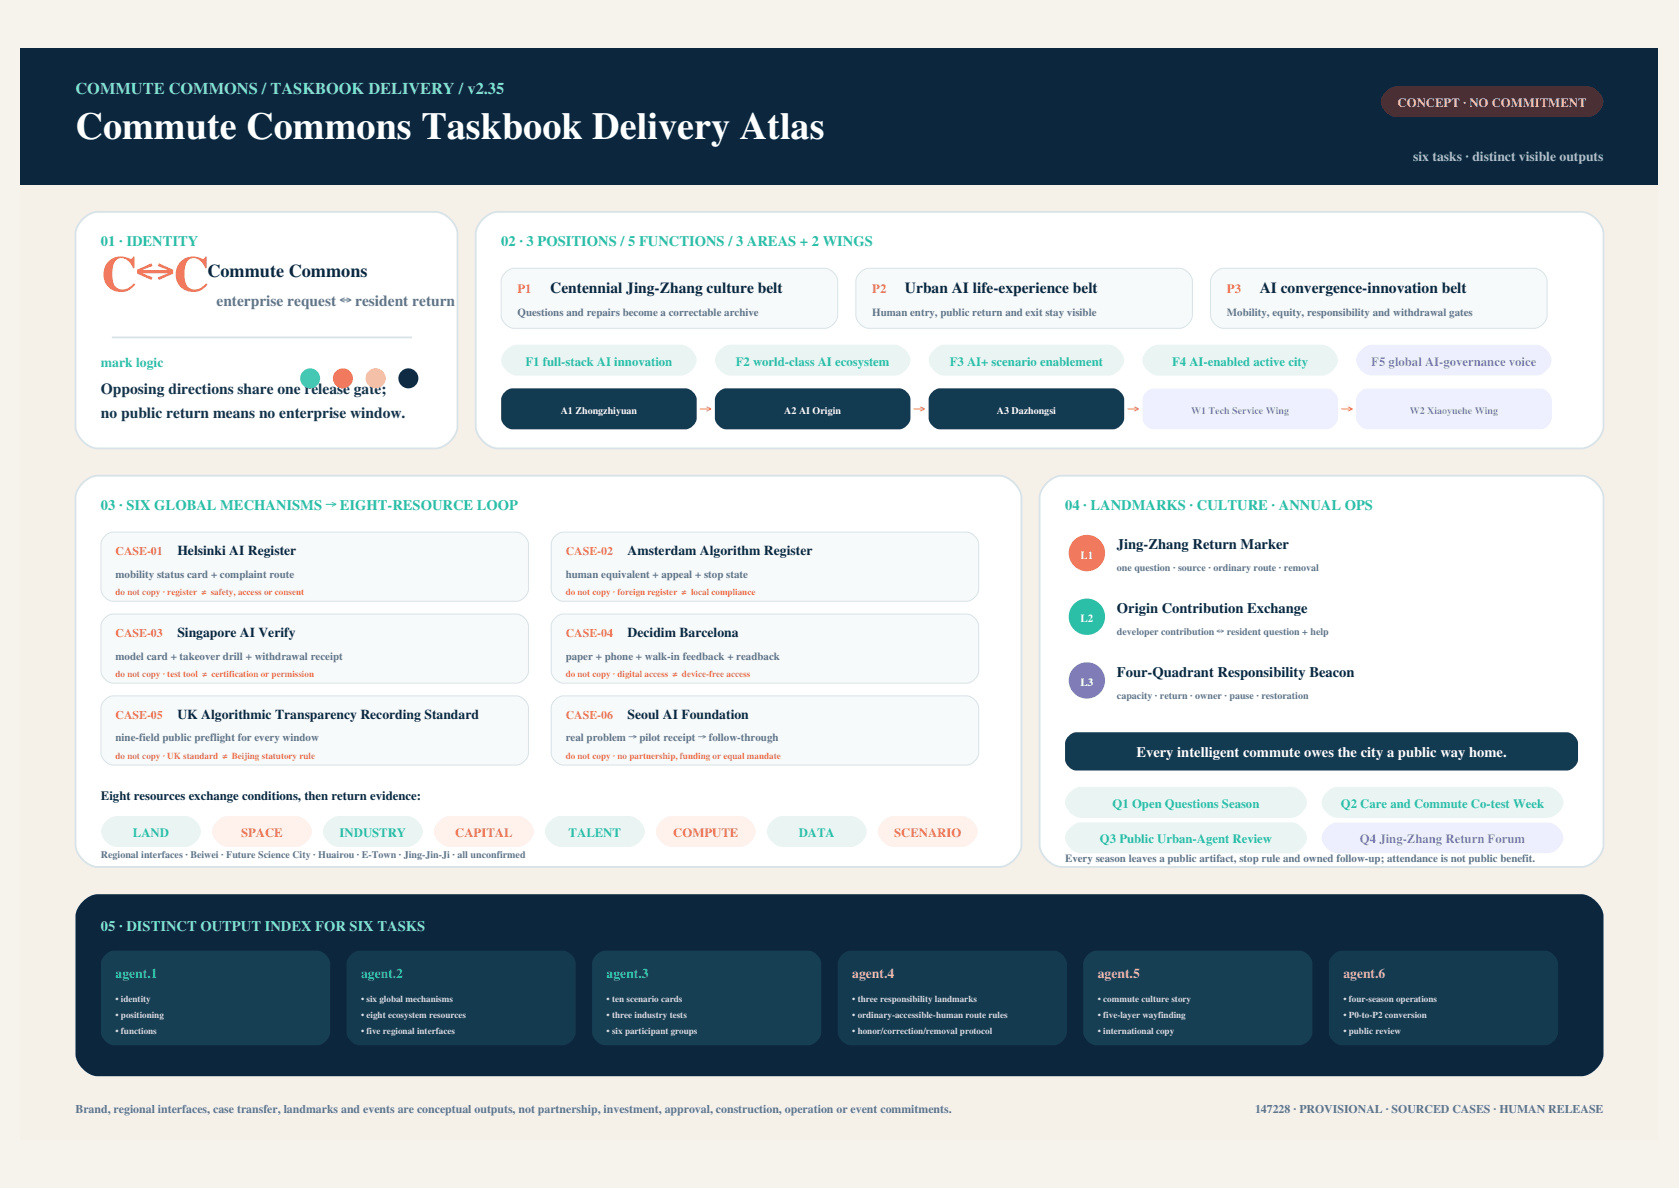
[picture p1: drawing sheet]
<svg xmlns="http://www.w3.org/2000/svg" width="1189mm" height="841mm" viewBox="0 0 1189 841" stroke-linecap="round" stroke-linejoin="round" font-family="sans-serif">
<defs><g id="words">
<text font-size="35.4" fill="#f17457" x="71" y="206">C↔C</text>
<text font-size="27.1" fill="#fff" x="53" y="98">Commute Commons Taskbook Delivery Atlas</text>
<text font-size="12.9" fill="#0b263d" x="147" y="196">Commute Commons</text>
<text font-size="11.6" fill="#77e7d3" x="53" y="66">COMMUTE COMMONS / TASKBOOK DELIVERY / v2.35</text>
<g font-size="10.9" fill="#0b263d">
<text x="390" y="207">Centennial Jing-Zhang culture belt</text>
<text x="641" y="207">Urban AI life-experience belt</text>
<text x="892" y="207">AI convergence-innovation belt</text>
</g>
<text font-size="10.9" fill="#617487" x="153" y="216">enterprise request ↔ resident return</text>
<g font-size="10.9" fill="#173047">
<text x="71" y="279">Opposing directions share one release gate;</text>
<text x="71" y="296">no public return means no enterprise window.</text>
</g>
<g font-size="10.9" fill="#f17457">
<text x="496" y="294">→</text>
<text x="647" y="294">→</text>
<text x="799" y="294">→</text>
<text x="950" y="294">→</text>
</g>
<g font-size="10.3" fill="#29bfa8">
<text x="71" y="174">01 · IDENTITY</text>
<text x="355" y="174">02 · 3 POSITIONS / 5 FUNCTIONS / 3 AREAS + 2 WINGS</text>
<text x="71" y="361">03 · SIX GLOBAL MECHANISMS → EIGHT-RESOURCE LOOP</text>
<text x="754" y="361">04 · LANDMARKS · CULTURE · ANNUAL OPS</text>
</g>
<g font-size="10.3" fill="#0b263d">
<text x="791" y="389">Jing-Zhang Return Marker</text>
<text x="791" y="434">Origin Contribution Exchange</text>
<text x="791" y="479">Four-Quadrant Responsibility Beacon</text>
</g>
<text font-size="10.3" fill="#fff" x="805" y="536">Every intelligent commute owes the city a public way home.</text>
<text font-size="10.3" fill="#77e7d3" x="71" y="659">05 · DISTINCT OUTPUT INDEX FOR SIX TASKS</text>
<text font-size="9.7" fill="#a9c3d2" x="1001" y="114">six tasks · distinct visible outputs</text>
<g font-size="9.7" fill="#29bfa8">
<text x="71" y="259">mark logic</text>
<text x="82" y="692">agent.1</text>
<text x="256" y="692">agent.2</text>
<text x="430" y="692">agent.3</text>
</g>
<g font-size="9.7" fill="#0b263d">
<text x="126" y="393">Helsinki AI Register</text>
<text x="444" y="393">Amsterdam Algorithm Register</text>
<text x="126" y="451">Singapore AI Verify</text>
<text x="444" y="451">Decidim Barcelona</text>
<text x="126" y="509">UK Algorithmic Transparency Recording Standard</text>
<text x="444" y="509">Seoul AI Foundation</text>
</g>
<g font-size="9.7" fill="#f0c769">
<text x="604" y="692">agent.4</text>
<text x="777" y="692">agent.5</text>
<text x="951" y="692">agent.6</text>
</g>
<text font-size="9" fill="#ffb29f" x="990" y="76">CONCEPT · NO COMMITMENT</text>
<g font-size="9" fill="#f17457">
<text x="366" y="207">P1</text>
<text x="618" y="207">P2</text>
<text x="869" y="207">P3</text>
<text x="171" y="592">SPACE</text>
<text x="322" y="592">CAPITAL</text>
<text x="477" y="592">COMPUTE</text>
<text x="633" y="592">SCENARIO</text>
</g>
<g font-size="9" fill="#29bfa8">
<text x="372" y="259">F1 full-stack AI innovation</text>
<text x="521" y="259">F2 world-class AI ecosystem</text>
<text x="673" y="259">F3 AI+ scenario enablement</text>
<text x="830" y="259">F4 AI-enabled active city</text>
<text x="788" y="572">Q1 Open Questions Season</text>
<text x="950" y="572">Q2 Care and Commute Co-test Week</text>
<text x="94" y="592">LAND</text>
<text x="241" y="592">INDUSTRY</text>
<text x="403" y="592">TALENT</text>
<text x="566" y="592">DATA</text>
<text x="779" y="597">Q3 Public Urban-Agent Review</text>
</g>
<g font-size="9" fill="#777af2">
<text x="971" y="259">F5 global AI-governance voice</text>
<text x="963" y="597">Q4 Jing-Zhang Return Forum</text>
</g>
<text font-size="9" fill="#0b263d" x="71" y="566">Eight resources exchange conditions, then return evidence:</text>
<g font-size="8.4" fill="#f17457">
<text x="82" y="393">CASE-01</text>
<text x="401" y="393">CASE-02</text>
<text x="82" y="451">CASE-03</text>
<text x="401" y="451">CASE-04</text>
<text x="82" y="509">CASE-05</text>
<text x="401" y="509">CASE-06</text>
</g>
<g font-size="8.4" fill="#617487">
<text x="53" y="788">Brand, regional interfaces, case transfer, landmarks and events are conceptual outputs, not partnership, investment, approval, construction, operation or event commitments.</text>
<text x="889" y="788">147228 · PROVISIONAL · SOURCED CASES · HUMAN RELEASE</text>
</g>
<g font-size="7.7" fill="#617487">
<text x="366" y="223">Questions and repairs become a correctable archive</text>
<text x="618" y="223">Human entry, public return and exit stay visible</text>
<text x="869" y="223">Mobility, equity, responsibility and withdrawal gates</text>
<text x="82" y="409">mobility status card + complaint route</text>
<text x="401" y="409">human equivalent + appeal + stop state</text>
<text x="82" y="467">model card + takeover drill + withdrawal receipt</text>
<text x="401" y="467">paper + phone + walk-in feedback + readback</text>
<text x="82" y="525">nine-field public preflight for every window</text>
<text x="401" y="525">real problem → pilot receipt → follow-through</text>
<text x="754" y="611">Every season leaves a public artifact, stop rule and owned follow-up; attendance is not public benefit.</text>
</g>
<g font-size="7.7" fill="#fff">
<text x="765" y="395">L1</text>
<text x="765" y="440">L2</text>
<text x="765" y="486">L3</text>
</g>
<g font-size="7.1" fill="#fff">
<text x="397" y="293">A1 Zhongzhiyuan</text>
<text x="555" y="293">A2 AI Origin</text>
<text x="706" y="293">A3 Dazhongsi</text>
</g>
<g font-size="7.1" fill="#777af2">
<text x="843" y="293">W1 Tech Service Wing</text>
<text x="998" y="293">W2 Xiaoyuehe Wing</text>
</g>
<g font-size="7.1" fill="#617487">
<text x="791" y="404">one question · source · ordinary route · removal</text>
<text x="791" y="449">developer contribution ↔ resident question + help</text>
<text x="791" y="495">capacity · return · owner · pause · restoration</text>
<text x="71" y="607">Regional interfaces · Beiwei · Future Science City · Huairou · E-Town · Jing-Jin-Ji · all unconfirmed</text>
</g>
<g font-size="6.4" fill="#f17457">
<text x="82" y="421">do not copy · register ≠ safety, access or consent</text>
<text x="401" y="421">do not copy · foreign register ≠ local compliance</text>
<text x="82" y="479">do not copy · test tool ≠ certification or permission</text>
<text x="401" y="479">do not copy · digital access ≠ device-free access</text>
<text x="82" y="537">do not copy · UK standard ≠ Beijing statutory rule</text>
<text x="401" y="537">do not copy · no partnership, funding or equal mandate</text>
</g>
<g font-size="6.4" fill="#d4e1e8">
<text x="82" y="709">• identity</text>
<text x="256" y="709">• six global mechanisms</text>
<text x="430" y="709">• ten scenario cards</text>
<text x="604" y="709">• three responsibility landmarks</text>
<text x="777" y="709">• commute culture story</text>
<text x="951" y="709">• four-season operations</text>
<text x="82" y="721">• positioning</text>
<text x="256" y="721">• eight ecosystem resources</text>
<text x="430" y="721">• three industry tests</text>
<text x="604" y="721">• ordinary-accessible-human route rules</text>
<text x="777" y="721">• five-layer wayfinding</text>
<text x="951" y="721">• P0-to-P2 conversion</text>
<text x="82" y="732">• functions</text>
<text x="256" y="732">• five regional interfaces</text>
<text x="430" y="732">• six participant groups</text>
<text x="604" y="732">• honor/correction/removal protocol</text>
<text x="777" y="732">• international copy</text>
<text x="951" y="732">• public review</text>
</g>
</g></defs>
<path d="M0 0h1189v841h-1189z" fill="#f6f3ec" stroke="#f6f3ec" stroke-width=".71"/>
<path d="M15 34h1159v773h-1159z" fill="#f5f1e9"/>
<path d="M15 34h1159v97h-1159z" fill="#0b263d"/>
<path d="M981 65l4-3 4-1h136a12 12 0 0 1 10 13 13 13 0 0 1-10 9h-136a12 12 0 0 1-11-13z" fill="#4a3034"/>
<path d="M59 155a16 16 0 0 1 10-5h240a18 18 0 0 1 15 15v137a18 18 0 0 1-15 15h-240a18 18 0 0 1-16-15v-137a16 16 0 0 1 6-10z" fill="#fff"/>
<path d="M59 155a16 16 0 0 1 10-5h240a18 18 0 0 1 15 15v137a18 18 0 0 1-15 15h-240a18 18 0 0 1-16-15v-137a16 16 0 0 1 6-10zM79 239h213z" fill="none" stroke="#d8e3e7" stroke-width="1.3" stroke-linecap="butt"/>
<circle cx="220" cy="268" r="7" fill="#46d7bc"/>
<circle cx="243" cy="268" r="7" fill="#f37a5a"/>
<circle cx="266" cy="268" r="7" fill="#f2c66d"/>
<circle cx="289" cy="268" r="7" fill="#102b46"/>
<path d="M342 155a16 16 0 0 1 10-5h768a18 18 0 0 1 16 15v137a18 18 0 0 1-16 15h-768a18 18 0 0 1-15-15v-137a16 16 0 0 1 5-10z" fill="#fff"/>
<path d="M342 155a16 16 0 0 1 10-5h768a18 18 0 0 1 16 15v137a18 18 0 0 1-16 15h-768a18 18 0 0 1-15-15v-137a16 16 0 0 1 5-10z" fill="none" stroke="#d8e3e7" stroke-width="1.3" stroke-linecap="butt"/>
<path d="M358 193l3-2 3-1h220a11 11 0 0 1 9 9v24a11 11 0 0 1-9 9h-220a11 11 0 0 1-9-9v-25l1-2z" fill="#f7fafa"/>
<path d="M358 193l3-2 3-1h220a11 11 0 0 1 9 9v24a11 11 0 0 1-9 9h-220a11 11 0 0 1-9-9v-25l1-2z" fill="none" stroke="#d8e3e7" stroke-width=".71" stroke-linecap="butt"/>
<path d="M609 193l3-2 3-1h220a11 11 0 0 1 9 9v24a11 11 0 0 1-9 9h-220a11 11 0 0 1-9-9v-25l1-2z" fill="#f7fafa"/>
<path d="M609 193l3-2 3-1h220a11 11 0 0 1 9 9v24a11 11 0 0 1-9 9h-220a11 11 0 0 1-9-9v-25l1-2z" fill="none" stroke="#d8e3e7" stroke-width=".71" stroke-linecap="butt"/>
<path d="M860 193l3-2 3-1h221a11 11 0 0 1 9 9v24a11 11 0 0 1-9 9h-221a11 11 0 0 1-9-9v-25l1-2z" fill="#f7fafa"/>
<path d="M860 193l3-2 3-1h221a11 11 0 0 1 9 9v24a11 11 0 0 1-9 9h-221a11 11 0 0 1-9-9v-25l1-2z" fill="none" stroke="#d8e3e7" stroke-width=".71" stroke-linecap="butt"/>
<g fill="#eaf5f3">
<path d="M358 248l4-3 4-1h116a12 12 0 0 1 11 13 13 13 0 0 1-11 9h-116a12 12 0 0 1-11-13z"/>
<path d="M510 247l4-2 3-1h117a12 12 0 0 1 10 13 13 13 0 0 1-10 9h-117a12 12 0 0 1-10-13z"/>
<path d="M662 247l3-2 4-1h116a12 12 0 0 1 11 13 13 13 0 0 1-11 9h-116a12 12 0 0 1-11-13z"/>
<path d="M813 247l3-2 4-1h117a12 12 0 0 1 10 13 13 13 0 0 1-10 9h-117a12 12 0 0 1-11-13z"/>
</g>
<path d="M964 247l4-2 3-1h117a12 12 0 0 1 10 13 13 13 0 0 1-10 9h-117a12 12 0 0 1-10-13z" fill="#eeeffe"/>
<g fill="#123a50">
<path d="M357 278l3-2 3-1h123a9 9 0 0 1 7 8v13a9 9 0 0 1-7 8h-123a9 9 0 0 1-8-8v-14z"/>
<path d="M508 278l3-2 3-1h123a9 9 0 0 1 8 8v13a9 9 0 0 1-8 8h-123a9 9 0 0 1-8-8v-14z"/>
<path d="M660 278l2-2 3-1h123a9 9 0 0 1 8 8v13a9 9 0 0 1-8 8h-123a9 9 0 0 1-7-8v-14z"/>
</g>
<g fill="#eef0ff">
<path d="M812 277l3-2h2h123a9 9 0 0 1 7 8v13a9 9 0 0 1-7 8h-123a9 9 0 0 1-8-8v-14l1-2z"/>
<path d="M963 277l3-2h2h123a9 9 0 0 1 8 8v13a9 9 0 0 1-8 8h-123a9 9 0 0 1-8-8v-14l1-2z"/>
</g>
<path d="M59 342a16 16 0 0 1 10-5h639a18 18 0 0 1 15 15v246a18 18 0 0 1-15 16h-639a18 18 0 0 1-16-16v-246a16 16 0 0 1 6-10z" fill="#fff"/>
<path d="M59 342a16 16 0 0 1 10-5h639a18 18 0 0 1 15 15v246a18 18 0 0 1-15 16h-639a18 18 0 0 1-16-16v-246a16 16 0 0 1 6-10z" fill="none" stroke="#d8e3e7" stroke-width="1.3" stroke-linecap="butt"/>
<path d="M74 379l3-2h3h286a10 10 0 0 1 8 8v32a10 10 0 0 1-8 9h-286a10 10 0 0 1-9-9v-32l1-3z" fill="#f7fafa"/>
<path d="M74 379l3-2h3h286a10 10 0 0 1 8 8v32a10 10 0 0 1-8 9h-286a10 10 0 0 1-9-9v-32l1-3z" fill="none" stroke="#d8e3e7" stroke-width=".71" stroke-linecap="butt"/>
<path d="M393 379l3-2h3h286a10 10 0 0 1 8 8v32a10 10 0 0 1-8 9h-286a10 10 0 0 1-9-9v-32l1-3z" fill="#f7fafa"/>
<path d="M393 379l3-2h3h286a10 10 0 0 1 8 8v32a10 10 0 0 1-8 9h-286a10 10 0 0 1-9-9v-32l1-3z" fill="none" stroke="#d8e3e7" stroke-width=".71" stroke-linecap="butt"/>
<path d="M74 437l3-2h3h286a10 10 0 0 1 8 8v32a10 10 0 0 1-8 9h-286a10 10 0 0 1-9-9v-32l1-3z" fill="#f7fafa"/>
<path d="M74 437l3-2h3h286a10 10 0 0 1 8 8v32a10 10 0 0 1-8 9h-286a10 10 0 0 1-9-9v-32l1-3z" fill="none" stroke="#d8e3e7" stroke-width=".71" stroke-linecap="butt"/>
<path d="M393 437l3-2h3h286a10 10 0 0 1 8 8v32a10 10 0 0 1-8 9h-286a10 10 0 0 1-9-9v-32l1-3z" fill="#f7fafa"/>
<path d="M393 437l3-2h3h286a10 10 0 0 1 8 8v32a10 10 0 0 1-8 9h-286a10 10 0 0 1-9-9v-32l1-3z" fill="none" stroke="#d8e3e7" stroke-width=".71" stroke-linecap="butt"/>
<path d="M74 495l3-2h3h286a10 10 0 0 1 8 8v32a10 10 0 0 1-8 9h-286a10 10 0 0 1-9-9v-32l1-3z" fill="#f7fafa"/>
<path d="M74 495l3-2h3h286a10 10 0 0 1 8 8v32a10 10 0 0 1-8 9h-286a10 10 0 0 1-9-9v-32l1-3z" fill="none" stroke="#d8e3e7" stroke-width=".71" stroke-linecap="butt"/>
<path d="M393 495l3-2h3h286a10 10 0 0 1 8 8v32a10 10 0 0 1-8 9h-286a10 10 0 0 1-9-9v-32l1-3z" fill="#f7fafa"/>
<path d="M393 495l3-2h3h286a10 10 0 0 1 8 8v32a10 10 0 0 1-8 9h-286a10 10 0 0 1-9-9v-32l1-3z" fill="none" stroke="#d8e3e7" stroke-width=".71" stroke-linecap="butt"/>
<path d="M76 581l3-2 3-1h49a12 12 0 0 1 11 13 13 13 0 0 1-11 9h-49a12 12 0 0 1-10-14z" fill="#eaf5f3"/>
<path d="M154 581l4-2 3-1h49a12 12 0 0 1 11 13 13 13 0 0 1-11 9h-49a12 12 0 0 1-11-14z" fill="#fff2ed"/>
<path d="M232 582l4-3 4-1h49a12 12 0 0 1 10 13 13 13 0 0 1-10 9h-49a12 12 0 0 1-11-14z" fill="#eaf5f3"/>
<path d="M310 582l5-3 3-1h49a12 12 0 0 1 11 13 13 13 0 0 1-11 9h-49a12 12 0 0 1-10-14z" fill="#fff2ed"/>
<path d="M389 582l4-3 4-1h49a12 12 0 0 1 10 13 13 13 0 0 1-10 9h-49a12 12 0 0 1-11-14z" fill="#eaf5f3"/>
<path d="M468 582l4-3 3-1h49a12 12 0 0 1 11 13 13 13 0 0 1-11 9h-49a12 12 0 0 1-10-14z" fill="#fff2ed"/>
<path d="M546 582l4-3 4-1h49a12 12 0 0 1 10 13 13 13 0 0 1-10 9h-49a12 12 0 0 1-11-14z" fill="#eaf5f3"/>
<path d="M625 582l4-3 4-1h48a12 12 0 0 1 11 13 13 13 0 0 1-11 9h-48a12 12 0 0 1-11-14z" fill="#fff2ed"/>
<path d="M741 342a16 16 0 0 1 11-5h368a18 18 0 0 1 16 15v246a18 18 0 0 1-16 16h-368a18 18 0 0 1-16-16v-246a16 16 0 0 1 5-10z" fill="#fff"/>
<path d="M741 342a16 16 0 0 1 11-5h368a18 18 0 0 1 16 15v246a18 18 0 0 1-16 16h-368a18 18 0 0 1-16-16v-246a16 16 0 0 1 5-10z" fill="none" stroke="#d8e3e7" stroke-width="1.3" stroke-linecap="butt"/>
<circle cx="770" cy="392" r="13" fill="#f17457"/>
<circle cx="770" cy="437" r="13" fill="#29bfa8"/>
<circle cx="770" cy="482" r="13" fill="#777af2"/>
<path d="M757 521l3-2 2-1h348a9 9 0 0 1 8 8v12a9 9 0 0 1-8 7h-348a9 9 0 0 1-8-7v-13l1-2z" fill="#123a50"/>
<g fill="#eaf5f3">
<path d="M757 561l5-3 3-1h150a12 12 0 0 1 10 13 13 13 0 0 1-10 9h-150a12 12 0 0 1-10-13z"/>
<path d="M940 560l3-2 4-1h149a12 12 0 0 1 11 13 13 13 0 0 1-11 9h-149a12 12 0 0 1-11-13z"/>
<path d="M757 586l5-3 3-1h150a12 12 0 0 1 10 13 13 13 0 0 1-10 9h-150a12 12 0 0 1-10-13z"/>
</g>
<path d="M940 585l3-2 4-1h149a12 12 0 0 1 11 13 13 13 0 0 1-11 9h-149a12 12 0 0 1-11-13z" fill="#eeeffe"/>
<path d="M59 638a16 16 0 0 1 10-5h1051a18 18 0 0 1 16 16v97a18 18 0 0 1-16 16h-1051a18 18 0 0 1-16-16v-97a16 16 0 0 1 6-11z" fill="#0b263d"/>
<path d="M74 676l3-2 4-1h144a11 11 0 0 1 9 9v49a11 11 0 0 1-9 9h-144a11 11 0 0 1-10-9v-49l1-3z" fill="#173f54"/>
<path d="M248 676l3-2 3-1h145a11 11 0 0 1 9 9v49a11 11 0 0 1-9 9h-145a11 11 0 0 1-9-9v-49l1-3z" fill="#143a50"/>
<path d="M422 676l3-2 3-1h145a11 11 0 0 1 9 9v49a11 11 0 0 1-9 9h-145a11 11 0 0 1-9-9v-49l1-3z" fill="#173f54"/>
<path d="M596 676l3-2 3-1h145a11 11 0 0 1 9 9v49a11 11 0 0 1-9 9h-145a11 11 0 0 1-9-9v-49l1-3z" fill="#143a50"/>
<path d="M770 676l3-2 3-1h144a11 11 0 0 1 9 9v49a11 11 0 0 1-9 9h-144a11 11 0 0 1-9-9v-49l1-3z" fill="#173f54"/>
<path d="M944 676l3-2 3-1h144a11 11 0 0 1 9 9v49a11 11 0 0 1-9 9h-144a11 11 0 0 1-9-9v-49l1-3z" fill="#143a50"/>
<use href="#words"/>
</svg>
